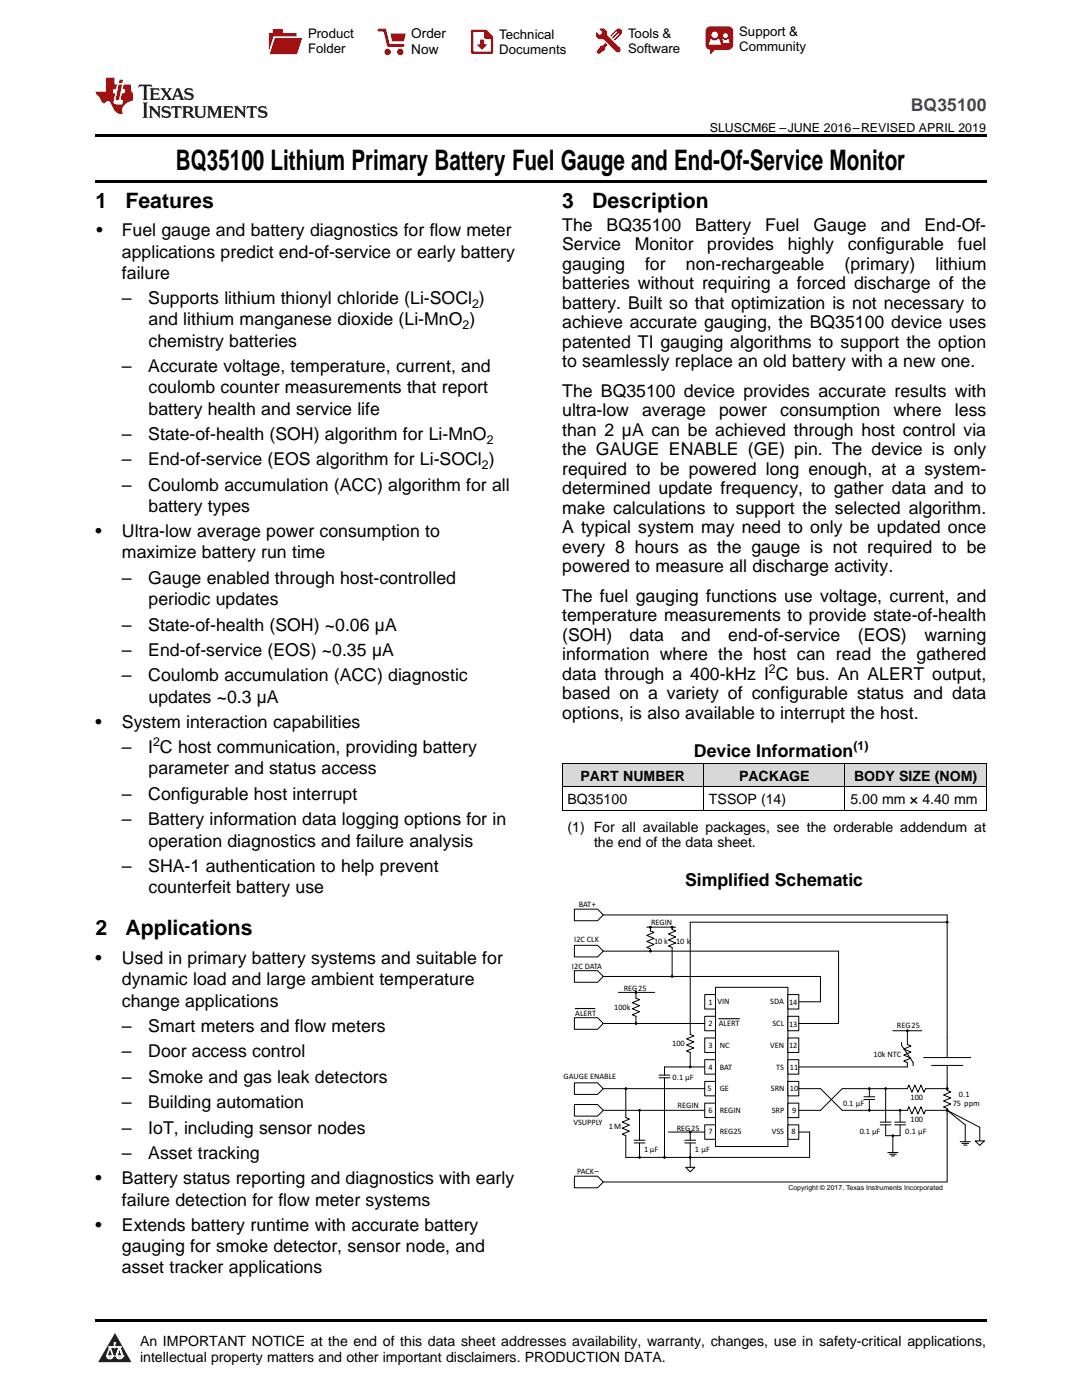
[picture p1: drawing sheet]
<svg xmlns="http://www.w3.org/2000/svg" width="216mm" height="279mm" viewBox="0 0 216 279" stroke-linecap="round" stroke-linejoin="round" font-family="sans-serif">
<defs><g id="words">
<text font-size="5.6" x="35.1" y="33.9">BQ35100 Lithium Primary Battery Fuel Gauge and End-Of-Service Monitor</text>
<g font-size="4.2">
<text x="19" y="41.5">1</text>
<text x="25" y="41.5">Features</text>
<text x="112.2" y="41.5">3</text>
<text x="118.2" y="41.5">Description</text>
<text x="19" y="186.7">2</text>
<text x="25" y="186.7">Applications</text>
</g>
<text font-size="3.5" fill="#00f" x="181.8" y="22.2">BQ35100</text>
<g font-size="3.5">
<text x="19.2" y="47.2">•</text>
<text x="24.3" y="47.2">Fuel gauge and battery diagnostics for flow meter</text>
<text x="112.2" y="46.1">The</text>
<text x="121" y="46.1">BQ35100</text>
<text x="138.7" y="46.1">Battery</text>
<text x="152.7" y="46.1">Fuel</text>
<text x="162.3" y="46.1">Gauge</text>
<text x="175.7" y="46.1">and</text>
<text x="184.4" y="46.1">End-Of-</text>
<text x="24.3" y="51.4">applications predict end-of-service or early battery</text>
<text x="112.2" y="50">Service</text>
<text x="112.2" y="53.9">gauging</text>
<text x="126.7" y="50">Monitor</text>
<text x="128.7" y="53.9">for</text>
<text x="136.9" y="53.9">non-rechargeable</text>
<text x="141.1" y="50">provides</text>
<text x="157.2" y="50">highly</text>
<text x="168.5" y="53.9">(primary)</text>
<text x="169.2" y="50">configurable</text>
<text x="186.7" y="53.9">lithium</text>
<text x="191.1" y="50">fuel</text>
<text x="24.3" y="55.6">failure</text>
<text x="112.2" y="57.7">batteries without requiring a forced discharge of the</text>
<text x="24.3" y="60.7">–</text>
<text x="29.6" y="60.7">Supports lithium thionyl chloride (Li-SOCl )</text>
<text x="29.6" y="64.9">and lithium manganese dioxide (Li-MnO )</text>
<text x="112.2" y="61.6">battery. Built so that optimization is not necessary to</text>
<text x="112.2" y="65.5">achieve accurate gauging, the BQ35100 device uses</text>
<text x="29.6" y="69.2">chemistry batteries</text>
<text x="112.2" y="69.4">patented TI gauging algorithms to support the option</text>
<text x="24.3" y="74.3">–</text>
<text x="29.6" y="74.3">Accurate voltage, temperature, current, and</text>
<text x="112.2" y="73.3">to seamlessly replace an old battery with a new one.</text>
<text x="29.6" y="78.5">coulomb counter measurements that report</text>
<text x="29.6" y="82.7">battery health and service life</text>
<text x="112.2" y="79.2">The BQ35100 device provides accurate results with</text>
<text x="112.2" y="83.1">ultra-low</text>
<text x="128.1" y="83.1">average</text>
<text x="143.5" y="83.1">power</text>
<text x="155.7" y="83.1">consumption</text>
<text x="178.3" y="83.1">where</text>
<text x="190.5" y="83.1">less</text>
<text x="24.3" y="87.8">–</text>
<text x="29.6" y="87.8">State-of-health (SOH) algorithm for Li-MnO</text>
<text x="112.2" y="87">than 2 µA can be achieved through host control via</text>
<text x="24.3" y="92.9">–</text>
<text x="29.6" y="92.9">End-of-service (EOS algorithm for Li-SOCl )</text>
<text x="112.2" y="90.9">the GAUGE ENABLE (GE) pin. The device is only</text>
<text x="112.2" y="94.8">required to be powered long enough, at a system-</text>
<text x="24.3" y="98">–</text>
<text x="29.6" y="98">Coulomb accumulation (ACC) algorithm for all</text>
<text x="112.2" y="98.6">determined update frequency, to gather data and to</text>
<text x="19" y="107.2">•</text>
<text x="24.3" y="107.2">Ultra-low average power consumption to</text>
<text x="29.6" y="102.2">battery types</text>
<text x="112.2" y="102.5">make calculations to support the selected algorithm.</text>
<text x="112.2" y="106.4">A typical system may need to only be updated once</text>
<text x="24.3" y="111.4">maximize battery run time</text>
<text x="112.2" y="110.3">every 8 hours as the gauge is not required to be</text>
<text x="24.3" y="116.5">–</text>
<text x="29.6" y="116.5">Gauge enabled through host-controlled</text>
<text x="112.2" y="114.2">powered to measure all discharge activity.</text>
<text x="24.3" y="125.8">–</text>
<text x="29.6" y="125.8">State-of-health (SOH) ~0.06 µA</text>
<text x="29.6" y="120.8">periodic updates</text>
<text x="112.2" y="120.1">The fuel gauging functions use voltage, current, and</text>
<text x="112.2" y="124">temperature measurements to provide state-of-health</text>
<text x="24.3" y="130.9">–</text>
<text x="29.6" y="130.9">End-of-service (EOS) ~0.35 µA</text>
<text x="112.2" y="127.9">(SOH)</text>
<text x="112.2" y="131.8">information where the host can read the gathered</text>
<text x="125.6" y="127.9">data</text>
<text x="135.9" y="127.9">and</text>
<text x="145.3" y="127.9">end-of-service</text>
<text x="171.2" y="127.9">(EOS)</text>
<text x="184.4" y="127.9">warning</text>
<text x="24.3" y="136">–</text>
<text x="29.6" y="136">Coulomb accumulation (ACC) diagnostic</text>
<text x="112.2" y="135.6">data through a 400-kHz I C bus. An ALERT output,</text>
<text x="29.6" y="140.2">updates ~0.3 µA</text>
<text x="112.2" y="139.5">based on a variety of configurable status and data</text>
<text x="112.2" y="143.4">options, is also available to interrupt the host.</text>
<text x="19" y="145.2">•</text>
<text x="24.3" y="145.2">System interaction capabilities</text>
<text x="24.3" y="150.3">–</text>
<text x="29.6" y="150.3">I C host communication, providing battery</text>
<text x="29.6" y="154.6">parameter and status access</text>
<text x="138.5" y="151.1">Device Information</text>
<text x="24.3" y="159.6">–</text>
<text x="29.6" y="159.6">Configurable host interrupt</text>
<text x="24.3" y="164.7">–</text>
<text x="29.6" y="164.7">Battery information data logging options for in</text>
<text x="29.6" y="168.9">operation diagnostics and failure analysis</text>
<text x="24.3" y="174">–</text>
<text x="29.6" y="174">SHA-1 authentication to help prevent</text>
<text x="29.6" y="178.3">counterfeit battery use</text>
<text x="136.7" y="176.9">Simplified Schematic</text>
<text x="19" y="192.4">•</text>
<text x="24.3" y="192.4">Used in primary battery systems and suitable for</text>
<text x="24.3" y="196.6">dynamic load and large ambient temperature</text>
<text x="24.3" y="200.9">change applications</text>
<text x="24.3" y="206">–</text>
<text x="29.6" y="206">Smart meters and flow meters</text>
<text x="24.3" y="211">–</text>
<text x="29.6" y="211">Door access control</text>
<text x="24.3" y="216.1">–</text>
<text x="24.3" y="221.2">–</text>
<text x="29.6" y="216.1">Smoke and gas leak detectors</text>
<text x="29.6" y="221.2">Building automation</text>
<text x="24.3" y="226.3">–</text>
<text x="29.6" y="226.3">IoT, including sensor nodes</text>
<text x="24.3" y="231.4">–</text>
<text x="29.6" y="231.4">Asset tracking</text>
<text x="19" y="236.4">•</text>
<text x="24.3" y="236.4">Battery status reporting and diagnostics with early</text>
<text x="19" y="245.6">•</text>
<text x="24.3" y="240.6">failure detection for flow meter systems</text>
<text x="24.3" y="245.6">Extends battery runtime with accurate battery</text>
<text x="24.3" y="249.8">gauging for smoke detector, sensor node, and</text>
<text x="24.3" y="254.1">asset tracker applications</text>
</g>
<g font-size="2.8">
<text x="115.8" y="155.8">PART NUMBER</text>
<text x="147.5" y="155.8">PACKAGE</text>
<text x="170.4" y="155.8">BODY SIZE (NOM)</text>
<text x="113.2" y="160.4">BQ35100</text>
<text x="141.5" y="160.4">TSSOP (14)</text>
<text x="169.7" y="160.4">5.00 mm × 4.40 mm</text>
<text x="113.2" y="165.9">(1) For all available packages, see the orderable addendum at</text>
<text x="118.5" y="169.1">the end of the data sheet.</text>
<text x="27.9" y="268.6">An IMPORTANT NOTICE at the end of this data sheet addresses availability, warranty, changes, use in safety-critical applications,</text>
<text x="27.9" y="271.8">intellectual property matters and other important disclaimers. PRODUCTION DATA.</text>
</g>
<g font-size="2.7">
<text x="82.1" y="7.7">Order</text>
<text x="82.1" y="10.7">Now</text>
</g>
<g font-size="2.6">
<text x="61.5" y="7.6">Product</text>
<text x="61.5" y="10.6">Folder</text>
<text x="99.6" y="7.8">Technical</text>
<text x="99.6" y="10.8">Documents</text>
<text x="125.3" y="7.6">Tools &amp;</text>
<text x="125.3" y="10.6">Software</text>
<text x="147.5" y="7.2">Support &amp;</text>
<text x="147.5" y="10.2">Community</text>
</g>
<g font-size="2.5">
<text x="141.6" y="26.3">SLUSCM6E –JUNE 2016–REVISED APRIL 2019</text>
<text x="92.3" y="65.7">2</text>
<text x="94.2" y="61.4">2</text>
<text x="97.1" y="88.5">2</text>
<text x="96.2" y="93.6">2</text>
<text x="153.4" y="134.2">2</text>
<text x="30.6" y="148.9">2</text>
<text x="170.3" y="149.7">(1)</text>
</g>
<g font-size="1.7">
<text x="115.5" y="181">BAT+</text>
<text x="129.9" y="184.6">REGIN</text>
<text x="114.6" y="188">I2C CLK</text>
<text x="130.5" y="188.3">10 k</text>
<text x="134.9" y="188.3">10 k</text>
<text x="114.1" y="193.3">I C DATA</text>
<text x="114.5" y="193.3">2</text>
<text x="124.5" y="197.8">REG25</text>
<text x="114.8" y="202.8">ALERT</text>
<text x="122.5" y="201.6">100k</text>
<text x="141.4" y="200.5">1</text>
<text x="143.2" y="200.4">VIN</text>
<text x="153.7" y="200.4">SDA</text>
<text x="157.4" y="200.5">14</text>
<text x="134.1" y="208.8">100</text>
<text x="141.4" y="204.7">2</text>
<text x="141.4" y="209.1">3</text>
<text x="143.4" y="204.7">ALERT</text>
<text x="143.6" y="209.1">NC</text>
<text x="153.7" y="209.1">VEN</text>
<text x="154.1" y="204.7">SCL</text>
<text x="157.4" y="204.9">13</text>
<text x="157.4" y="209.1">12</text>
<text x="179" y="205.2">REG25</text>
<text x="112.5" y="215.4">GAUGE ENABLE</text>
<text x="134.2" y="215.5">0.1 µF</text>
<text x="141.4" y="213.4">4</text>
<text x="143.6" y="213.4">BAT</text>
<text x="154.9" y="213.4">TS</text>
<text x="157.6" y="213.4">11</text>
<text x="174.3" y="211">10k NTC</text>
<text x="135.2" y="221.1">REGIN</text>
<text x="141.2" y="217.8">5</text>
<text x="143.6" y="217.8">GE</text>
<text x="153.8" y="217.8">SRN</text>
<text x="157.6" y="217.8">10</text>
<text x="168.3" y="220.7">0.1 µF</text>
<text x="181.7" y="219.6">100</text>
<text x="190.1" y="220.8">75 ppm</text>
<text x="191.3" y="219">0.1</text>
<text x="114.4" y="224.6">VSUPPLY</text>
<text x="121.5" y="225.3">1M</text>
<text x="135.1" y="225.6">REG25</text>
<text x="141.4" y="222">6</text>
<text x="141.4" y="226.4">7</text>
<text x="143.6" y="222">REGIN</text>
<text x="143.6" y="226.4">REG25</text>
<text x="154" y="222">SRP</text>
<text x="154" y="226.4">VSS</text>
<text x="157.9" y="226.4">8</text>
<text x="158.1" y="222">9</text>
<text x="171.5" y="226.4">0.1 µF</text>
<text x="180.6" y="226.4">0.1 µF</text>
<text x="181.7" y="224">100</text>
<text x="128.6" y="230">1 µF</text>
<text x="138.6" y="230">1 µF</text>
<text x="115.1" y="234.3">PACK–</text>
</g>
<text font-size="1.4" x="157.3" y="237.4">Copyright © 2017, Texas Instruments Incorporated</text>
</g></defs>
<g fill="#d8d8d8">
<path d="M112.2 152.4h28.2v4.7h-28.2z"/>
<path d="M140.4 152.4h28.2v4.7h-28.2z"/>
<path d="M168.6 152.4h28.2v4.7h-28.2z"/>
</g>
<path d="M22.9 266l3.3 5.9h-6.6z" fill="#231f20"/>
<path d="M21.3 270.6h1.2l-.3 .5h-.3a.53 .53 0 0 1-.6-.5z" fill-rule="evenodd" fill="#fff"/>
<path d="M21.3 270.6h1.2l-.3 .5h-.3a.53 .53 0 0 1-.6-.5z" fill="none" stroke="#231f20" stroke-width=".33"/>
<path d="M21.3 270.6l1.2 .1-.3 .4h-.5z" fill="none" stroke="#fff" stroke-width=".33"/>
<path d="M22.9 268.9h.1" fill="none" stroke="#fff" stroke-width=".33"/>
<path d="M22.9 268v.9z" fill="#fff"/>
<path d="M22.9 268v.9z" fill="none" stroke="#fff" stroke-width=".33"/>
<circle cx="22.9" cy="268" r=".16" fill="#fff"/>
<path d="M21.8 268.8h.1" fill="none" stroke="#fff" stroke-width=".33"/>
<path d="M21.8 268.8h2.2z" fill="#fff"/>
<path d="M21.8 268.8h2.2z" fill="none" stroke="#fff" stroke-width=".33"/>
<circle cx="24" cy="268.8" r=".16" fill="#fff"/>
<path d="M23.2 270.6h.1" fill="none" stroke="#fff" stroke-width=".33"/>
<path d="M23.8 268.8l-.6 1.8z" fill="#fff"/>
<path d="M23.8 268.8l-.6 1.8z" fill="none" stroke="#fff" stroke-width=".33"/>
<path d="M23.8 268.8l.7 1.8z" fill="#fff"/>
<path d="M23.8 268.8l.7 1.8z" fill="none" stroke="#fff" stroke-width=".33"/>
<path d="M24.4 270.6h.1" fill="none" stroke="#fff" stroke-width=".33"/>
<circle cx="21.3" cy="270.6" r=".16" fill="#fff"/>
<path d="M22 268.8l-.7 1.8z" fill="#fff"/>
<path d="M22 268.8l-.7 1.8z" fill="none" stroke="#fff" stroke-width=".33"/>
<path d="M22 268.8l.5 1.8z" fill="#fff"/>
<path d="M22 268.8l.5 1.8z" fill="none" stroke="#fff" stroke-width=".33"/>
<circle cx="22.5" cy="270.6" r=".16" fill="#fff"/>
<path d="M23.3 270.6h1.2a.63 .63 0 0 1-.6 .5 .63 .63 0 0 1-.6-.5z" fill-rule="evenodd" fill="#fff"/>
<path d="M23.3 270.6h1.2a.63 .63 0 0 1-.6 .5 .63 .63 0 0 1-.6-.5z" fill="none" stroke="#231f20" stroke-width=".33"/>
<path d="M23.3 270.6h1.2l-.4 .5h-.5z" fill="none" stroke="#fff" stroke-width=".33"/>
<path d="M23.2 270.6h.1" fill="none" stroke="#fff" stroke-width=".33"/>
<circle cx="24.5" cy="270.6" r=".16" fill="#fff"/>
<path d="M19 263.2h177.8v.5h-177.8z" fill="#000"/>
<path d="M142.8 197h14.4v31.8h-14.4z" fill-rule="evenodd" fill="#fff"/>
<path d="M142.8 197h14.4v31.8h-14.4z" fill="none" stroke="#000" stroke-width=".2"/>
<path d="M140.6 198.5h2.2v2.9h-2.2z" fill-rule="evenodd" fill="#fff"/>
<path d="M140.6 198.5h2.2v2.9h-2.2z" fill="none" stroke="#000" stroke-width=".2"/>
<path d="M140.6 202.8h2.2v2.9h-2.2z" fill-rule="evenodd" fill="#fff"/>
<path d="M140.6 202.8h2.2v2.9h-2.2z" fill="none" stroke="#000" stroke-width=".2"/>
<path d="M140.6 207.1h2.2v2.9h-2.2z" fill-rule="evenodd" fill="#fff"/>
<path d="M140.6 207.1h2.2v2.9h-2.2z" fill="none" stroke="#000" stroke-width=".2"/>
<path d="M140.6 211.5h2.2v2.9h-2.2z" fill-rule="evenodd" fill="#fff"/>
<path d="M140.6 211.5h2.2v2.9h-2.2z" fill="none" stroke="#000" stroke-width=".2"/>
<path d="M140.6 215.8h2.2v2.9h-2.2z" fill-rule="evenodd" fill="#fff"/>
<path d="M140.6 215.8h2.2v2.9h-2.2z" fill="none" stroke="#000" stroke-width=".2"/>
<path d="M140.6 220.2h2.2v2.8h-2.2z" fill-rule="evenodd" fill="#fff"/>
<path d="M140.6 220.2h2.2v2.8h-2.2z" fill="none" stroke="#000" stroke-width=".2"/>
<path d="M140.6 224.5h2.2v2.9h-2.2z" fill-rule="evenodd" fill="#fff"/>
<path d="M140.6 224.5h2.2v2.9h-2.2z" fill="none" stroke="#000" stroke-width=".2"/>
<path d="M157.2 198.5h2.2v2.9h-2.2z" fill-rule="evenodd" fill="#fff"/>
<path d="M157.2 198.5h2.2v2.9h-2.2z" fill="none" stroke="#000" stroke-width=".2"/>
<path d="M157.2 202.8h2.2v2.9h-2.2z" fill-rule="evenodd" fill="#fff"/>
<path d="M157.2 202.8h2.2v2.9h-2.2z" fill="none" stroke="#000" stroke-width=".2"/>
<path d="M157.2 207.1h2.2v2.9h-2.2z" fill-rule="evenodd" fill="#fff"/>
<path d="M157.2 207.1h2.2v2.9h-2.2z" fill="none" stroke="#000" stroke-width=".2"/>
<path d="M157.2 211.5h2.2v2.9h-2.2z" fill-rule="evenodd" fill="#fff"/>
<path d="M157.2 211.5h2.2v2.9h-2.2z" fill="none" stroke="#000" stroke-width=".2"/>
<path d="M157.2 215.8h2.2v2.9h-2.2z" fill-rule="evenodd" fill="#fff"/>
<path d="M157.2 215.8h2.2v2.9h-2.2z" fill="none" stroke="#000" stroke-width=".2"/>
<path d="M157.2 220.2h2.2v2.8h-2.2z" fill-rule="evenodd" fill="#fff"/>
<path d="M157.2 220.2h2.2v2.8h-2.2z" fill="none" stroke="#000" stroke-width=".2"/>
<path d="M157.2 224.5h2.2v2.9h-2.2z" fill-rule="evenodd" fill="#fff"/>
<g fill="none" stroke="#000" stroke-width=".2">
<path d="M120.4 182.6h68.6v28.5M168.1 217.3h13l.3-.8 .6 1.5 .6-1.5 .6 1.5 .6-1.5 .6 1.5 .3-.7h4.3M172.4 219.4h2.1M172.4 218.9h2.1M173.5 217.3v1.6M173.5 219.4v2.2M176.7 217.3v6.6M184.3 211.1h9.4M185.9 212.6h6.2M189 212.6v5l.7 .3-1.4 .6 1.4 .6-1.4 .6 1.4 .6-1.4 .6 .7 .3v1.1M133.4 225.9h7.2M136.6 228.1h2.2"/>
<path d="M136.6 227.6h2.2M137.7 225.9v1.7M137.7 228.1v2.2M157.2 224.5h2.2v2.9h-2.2zM168.1 221.6h13l.3-.7 .6 1.4 .6-1.4 .6 1.4 .6-1.4 .6 1.4 .3-.7h4.3M175.6 224.5h2.2M175.6 223.9h2.2M176.7 224.5v2.2h2.9v-2.2M177.2 230h2M177.5 230.4h1.3M177.8 230.7h.7M178.1 226.5h.2v.2h-.2z"/>
<path d="M178.2 226.7v3.3M178.5 224.5h2.2M178.5 223.9h2.2M179.5 221.5h.2v.2h-.2zM179.6 221.6v2.3"/>
<circle cx="173.5" cy="217.3" r=".15"/>
<circle cx="176.7" cy="217.3" r=".14"/>
<circle cx="189" cy="217.3" r=".15"/>
<circle cx="173.5" cy="221.6" r=".15"/>
<circle cx="189" cy="221.6" r=".15"/>
</g>
<g fill="#000">
<path d="M178.1 226.5h.2v.2h-.2z" fill-rule="evenodd"/>
<path d="M179.5 221.5h.2v.2h-.2z" fill-rule="evenodd"/>
<circle cx="173.5" cy="217.3" r=".15"/>
<circle cx="176.7" cy="217.3" r=".14"/>
<circle cx="189" cy="217.3" r=".15"/>
<circle cx="173.5" cy="221.6" r=".15"/>
<circle cx="189" cy="221.6" r=".15"/>
</g>
<path d="M136.8 233h1.8l-.9 .9z" fill="#fff"/>
<g fill="none" stroke="#000" stroke-width=".2">
<path d="M120.4 189.8h46.9v14.5h-7.9M120.4 194.9h43.3v5h-4.3M189 184h-51.3v22.4M120.4 217.3h20.2M137.7 212.9h2.9M178.2 205.7h5.7M181.1 205.7v2.8l.7 .3-1.5 .6 1.5 .6-1.5 .6 1.5 .6-1.5 .6 .8 .3v.8h-21.7M120.4 235.9h68.6M120.4 221.6h20.2M127.6 221.6v4.3M136.8 233h1.8l-.9 .9zM137.7 230.3v2.7"/>
<path d="M159.4 225.9h2.2v5.1h-36.7M189 222.3v13.5"/>
<circle cx="189" cy="184" r=".15"/>
<circle cx="181.1" cy="205.7" r=".15"/>
<circle cx="137.7" cy="231" r=".15"/>
<circle cx="137.7" cy="225.9" r=".15"/>
</g>
<g fill="#000">
<circle cx="189" cy="184" r=".15"/>
<circle cx="181.1" cy="205.7" r=".15"/>
<circle cx="137.7" cy="231" r=".15"/>
<circle cx="137.7" cy="225.9" r=".15"/>
</g>
<path d="M114.6 181.4h4.6l1.2 1.2-1.2 1.2h-4.6z" fill-rule="evenodd" fill="#fff"/>
<path d="M114.6 181.4h4.6l1.2 1.2-1.2 1.2h-4.6z" fill="none" stroke="#000" stroke-width=".2"/>
<path d="M114.6 234.7h4.6l1.2 1.2-1.2 1.1h-4.6z" fill-rule="evenodd" fill="#fff"/>
<path d="M114.6 234.7h4.6l1.2 1.2-1.2 1.1h-4.6z" fill="none" stroke="#000" stroke-width=".2"/>
<path d="M114.6 216.1h4.6l1.2 1.2-1.2 1.1h-4.6z" fill-rule="evenodd" fill="#fff"/>
<path d="M114.6 216.1h4.6l1.2 1.2-1.2 1.1h-4.6z" fill="none" stroke="#000" stroke-width=".2"/>
<path d="M114.6 188.7h4.6l1.2 1.1-1.2 1.2h-4.6z" fill-rule="evenodd" fill="#fff"/>
<path d="M114.6 188.7h4.6l1.2 1.1-1.2 1.2h-4.6z" fill="none" stroke="#000" stroke-width=".2"/>
<path d="M114.6 193.7h4.6l1.2 1.2-1.2 1.1h-4.6z" fill-rule="evenodd" fill="#fff"/>
<path d="M114.6 193.7h4.6l1.2 1.2-1.2 1.1h-4.6zM191.6 227.9h2M191.9 228.2h1.4M192.3 228.5h.6M192.6 224.5v3.4" fill="none" stroke="#000" stroke-width=".2"/>
<path d="M194.6 227.7h1.8l-.9 .9z" fill="#fff"/>
<path d="M192.6 224.5l-3.6-2.9 6.5 3.4v2.7M194.6 227.7h1.8l-.9 .9z" fill="none" stroke="#000" stroke-width=".2"/>
<path d="M114.6 203.1h4.6l1.2 1.2-1.2 1.1h-4.6z" fill-rule="evenodd" fill="#fff"/>
<g fill="none" stroke="#000" stroke-width=".2">
<path d="M129.1 185h5.7M129.8 185.1v.7l.7 .3-1.4 .6 1.4 .6-1.4 .6 1.4 .6-1.4 .6 .7 .3v.4M134.1 185.1v.4l.7 .3-1.4 .6 1.4 .6-1.4 .6 1.4 .6-1.4 .6 .7 .3v5.8M114.6 203.1h4.6l1.2 1.2-1.2 1.1h-4.6zM120.4 204.3h20.2M131.5 215.1h2.2M131.5 214.6h2.2M132.6 215.1v15.9M137.7 206.4l.7 .3-1.4 .6 1.4 .6-1.4 .6 1.4 .6-1.4 .6 .7 .3v2.9h-5.1v1.7M159.4 217.3h4.3l4.4 4.3M168.1 217.3l-4.4 4.3h-4.3M179.9 208v.6l2.3 3.5v.6"/>
<path d="M126.5 228.1h2.2M126.5 227.6h2.2M127.6 225.9v1.7M127.6 228.1v2.9"/>
<circle cx="129.8" cy="189.8" r=".14"/>
<circle cx="129.8" cy="185.1" r=".14"/>
<circle cx="134.1" cy="194.9" r=".15"/>
<circle cx="134.1" cy="185.1" r=".15"/>
<circle cx="137.7" cy="212.9" r=".15"/>
<circle cx="127.6" cy="221.6" r=".15"/>
<circle cx="132.6" cy="231" r=".15"/>
</g>
<g fill="#000">
<circle cx="129.8" cy="189.8" r=".14"/>
<circle cx="129.8" cy="185.1" r=".14"/>
<circle cx="134.1" cy="194.9" r=".15"/>
<circle cx="134.1" cy="185.1" r=".15"/>
<circle cx="137.7" cy="212.9" r=".15"/>
<circle cx="127.6" cy="221.6" r=".15"/>
<circle cx="132.6" cy="231" r=".15"/>
</g>
<path d="M114.6 220.4h4.6l1.2 1.2-1.2 1.1h-4.6z" fill-rule="evenodd" fill="#fff"/>
<g fill="none" stroke="#000" stroke-width=".2">
<path d="M112.2 157h84.6M112.2 152.3h84.6M112.2 152.4v9.3M140.4 152.4v9.3M168.6 152.4v9.3M196.8 152.4v9.3M112.2 161.7h84.6M123.4 198.1h7.2M126.9 198.1v1.1l.7 .3-1.4 .6 1.4 .6-1.4 .6 1.4 .6-1.4 .6 .7 .3v1.5M114.8 201.3h3.9M124.9 217.3v5.7l.7 .3-1.5 .6 1.5 .6-1.5 .6 1.5 .6-1.5 .6 .8 .4v4.3M143.4 203.3h4.1"/>
<path d="M114.6 220.4h4.6l1.2 1.2-1.2 1.1h-4.6z"/>
<circle cx="126.9" cy="198.1" r=".15"/>
<circle cx="124.9" cy="217.3" r=".15"/>
<circle cx="126.9" cy="204.3" r=".15"/>
<circle cx="127.6" cy="231" r=".15"/>
</g>
<g fill="#000">
<circle cx="126.9" cy="198.1" r=".15"/>
<circle cx="124.9" cy="217.3" r=".15"/>
<circle cx="126.9" cy="204.3" r=".15"/>
<circle cx="127.6" cy="231" r=".15"/>
</g>
<path d="M19 35.9h177.8v.5h-177.8zM19 26.8h177.8v.6h-177.8z" fill="#000"/>
<path d="M27.7 16.9l-.1 .6 .6-.3h.5v.2v2.2l-.2 .4h1l-.2-.4v-2.2v-.2h.5l.6 .3-.2-.6zM29.9 17.6l.2 .4v1.6l-.2 .4h1.9l.1-.6a1.09 1.09 0 0 1-1.3 .1v-.6h.6l.4 .2v-.7l-.2 .2h-.8v-.6l.2-.1a1.01 1.01 0 0 1 1 .3l-.1-.6zM32 17.6l.9 1.2-1 1.2h.9l-.2-.3 .5-.7 .5 .7-.3 .3h1.7l-.2-.3 .1-.4h1l.1 .4-.2 .3h1l-.3-.4-.7-2h-.5l-1 2.2-.8-1.1 .9-1.1h-.9l.2 .2-.4 .7-.4-.7 .2-.2zM35.4 18l.4 1h-.8zM37 17.7a.66 .66 0 0 0-.2 .8 .66 .66 0 0 0 .6 .4l.7 .2 .1 .2a.8 .8 0 0 1-.7 .4 .8 .8 0 0 1-.7-.5l.1 .8 .2-.2a.94 .94 0 0 0 1.1 .1 .94 .94 0 0 0 .4-.9 1.48 1.48 0 0 0-1.3-.6v-.4a1.1 1.1 0 0 1 1.2 .2l-.2-.6-.2 .1-.5-.1zM28.5 20.4l.2 .4v2.3l-.2 .4h1l-.2-.4v-2.3l.2-.4zM29.7 21.2l.2 .4v1.5l-.2 .4h.8l-.3-.4 .1-1.3 1.6 1.8v-2l.2-.4h-.7l.2 .2v1.1l-1.2-1.3zM32.5 21.3a.66 .66 0 0 0-.2 .8 .66 .66 0 0 0 .6 .4l.6 .2 .2 .2a.8 .8 0 0 1-.8 .4 .8 .8 0 0 1-.7-.5l.2 .7 .2-.1a.94 .94 0 0 0 1 .1 .94 .94 0 0 0 .5-1 1.47 1.47 0 0 0-1.3-.6l-.1-.3a1.1 1.1 0 0 1 1.3 .2l-.2-.6-.2 .1-.5-.2zM34.3 21.2l-.2 .6a.64 .64 0 0 1 .8-.3v1.6l-.2 .4h1l-.3-.4 .1-1.6a.66 .66 0 0 1 .8 .3l-.2-.6zM36.3 21.2l.3 .4v1.5l-.3 .4h1l-.2-.2v-.7h.5l.1 .1a.8 .8 0 0 0 1.2 .7l-1-1a.62 .62 0 0 0 .6-.5 .62 .62 0 0 0-.6-.7zM37.1 21.5h.1a.48 .48 0 0 1 .6 0 .48 .48 0 0 1 .1 .6l-.2 .1-.6 .1zM38.7 21.2l.2 .2a2.29 2.29 0 0 0 .4 2 1.05 1.05 0 0 0 1.7-.7v-1.3l.2-.2h-.8l.2 .4v1.1a.61 .61 0 0 1-.6 .6 .61 .61 0 0 1-.6-.6v-1.1l.3-.4zM41.3 21.2l.3 .4v1.5l-.3 .4h.8l-.2-.4v-1.4l.8 1.9 .9-1.9v1.4l-.2 .4h.9l-.2-.4v-1.5l.2-.4h-.8l-.7 1.5-.6-1.5zM44.5 21.2l.2 .4v1.5l-.2 .4h1.9l.2-.6a1.1 1.1 0 0 1-1.4 .2v-.7h.6l.4 .2v-.6l-.2 .1-.8 .1v-.6l.2-.1a1.02 1.02 0 0 1 1.1 .2l-.2-.5zM46.7 21.2l.2 .4v1.5l-.2 .4h.8l-.3-.4 .1-1.3 1.6 1.8v-2l.2-.4h-.7l.2 .2v1.1l-1.2-1.3zM49.3 21.2l-.1 .6a.64 .64 0 0 1 .8-.3v1.6l-.3 .4h1l-.2-.4v-1.6a.66 .66 0 0 1 .8 .3l-.1-.6zM51.7 21.3a.66 .66 0 0 0-.2 .7 .66 .66 0 0 0 .7 .5l.6 .2 .1 .2a.8 .8 0 0 1-.7 .4 .8 .8 0 0 1-.7-.5l.1 .7 .2-.1a.94 .94 0 0 0 1.1 .1 .94 .94 0 0 0 .4-1 1.48 1.48 0 0 0-1.2-.6l-.1-.3a1.1 1.1 0 0 1 1.2 .2l-.2-.6-.1 .1-.6-.2z" fill="#231f20"/>
<path d="M21.1 15.5v2.8h-2v.4l.9 .9a.96 .96 0 0 0 1 1 .59 .59 0 0 1 .5-.4 .59 .59 0 0 1 .5 .3l.4 .8a1.61 1.61 0 0 0 2.1 1.3 1.63 1.63 0 0 1 1.1-2.2l.9-.3v-1.5a1.6 1.6 0 0 1-.4-1.7h-1.4l-.2 .9h.5l-.2 .8h-.5l-.2 1v.3h.5l-.2 .9h-.7a.74 .74 0 0 1-1-.6l.3-1.6h-.5l.2-.8h.5l.1-.9h-.4v-1.4zM23.7 16.9l-.7 3h.8l.6-3zM23.8 15.9l-.1 .7h.7l.2-.7z" fill="#ee1d23"/>
<g fill="#d60000">
<path d="M54.4 5.8h2v.8h2.8v4.2h-5.5v-4.2h.7z" fill-rule="evenodd"/>
<path d="M54.7 7.5h5.6l-1 3.3h-5.6z" fill-rule="evenodd"/>
</g>
<path d="M54.6 7.4h5.8l-.1 .1h-5.5l-1.1 3.3z" fill-rule="evenodd" fill="#fff"/>
<path d="M54.6 7.4h5.8l-.1 .1h-5.5l-1.1 3.3z" fill="none" stroke="#fff" stroke-width=".2"/>
<path d="M75.6 6h1.2l.7 3.1h3" fill="none" stroke="#d60000" stroke-width=".56"/>
<g fill="#d60000">
<path d="M77.9 6.7h3.1l-.4 1.5h-2.3z" fill-rule="evenodd"/>
<circle cx="77.3" cy="10.4" r=".64"/>
<circle cx="79.9" cy="10.4" r=".64"/>
</g>
<path d="M94.2 6.2h2.7l1.3 1.2v3.1h-4z" fill="none" stroke="#d60000" stroke-width=".44"/>
<g fill="#d60000">
<path d="M95.8 7.9h.8v1h.6l-1 1.1-1-1v-.1h.6z" fill-rule="evenodd"/>
<path d="M96.6 6.2h.3l1.3 1.2v.4h-1.3l-.3-.4z" fill-rule="evenodd"/>
<path d="M119.6 5.7h.9l.6 .6 .1 .7 2.5 2.5-.8 .8-2.3-2.3-1.1-.2-.6-.6v-.8l.7 .6 .5-.4v-.2l-.4-.5z" fill-rule="evenodd"/>
<path d="M119.9 9.1h.4l.5-.5 .4 .4-.5 .5v.4l-1.2 .9-.5-.5z" fill-rule="evenodd"/>
<path d="M123 5.9a.67 .67 0 0 1 .9 0 .67 .67 0 0 1 0 .9z" fill-rule="evenodd"/>
<path d="M123 5.9l.9 .9-1.2 1.2h-.2l.1-.2 .9-.9 .1-.2h-.3l-.9 1h-.2v-.2l.9-1 .1-.2h-.3l-.9 1h-.2v-.2z" fill-rule="evenodd"/>
<circle cx="123.3" cy="9.9" r=".54"/>
</g>
<path d="M121.1 6.3l-.1 .7" fill="none" stroke="#d60000" stroke-width=".2"/>
<g fill="#d60000">
<path d="M141.1 5.5l.6-.2h3.6a.95 .95 0 0 1 1 .9v2.8a.95 .95 0 0 1-1 .9h-3.6a.95 .95 0 0 1-.9-.9v-2.8z" fill-rule="evenodd"/>
<path d="M141.7 9.9h.9l-.7 .9h-.2z" fill-rule="evenodd"/>
</g>
<g fill="#fff">
<path d="M144.3 8.6h1.3z"/>
<path d="M141.8 7.8h.3l.1 .2h.8l.2-.2h.3l.4 1.1h-2.5z" fill-rule="evenodd"/>
<path d="M144.2 7.8h.2l.2 .2h.4l.2-.2h.2l.2 .8h-1.3z" fill-rule="evenodd"/>
<circle cx="142.6" cy="6.9" r=".65"/>
<circle cx="144.8" cy="7.1" r=".48"/>
</g>
<use href="#words"/>
</svg>
